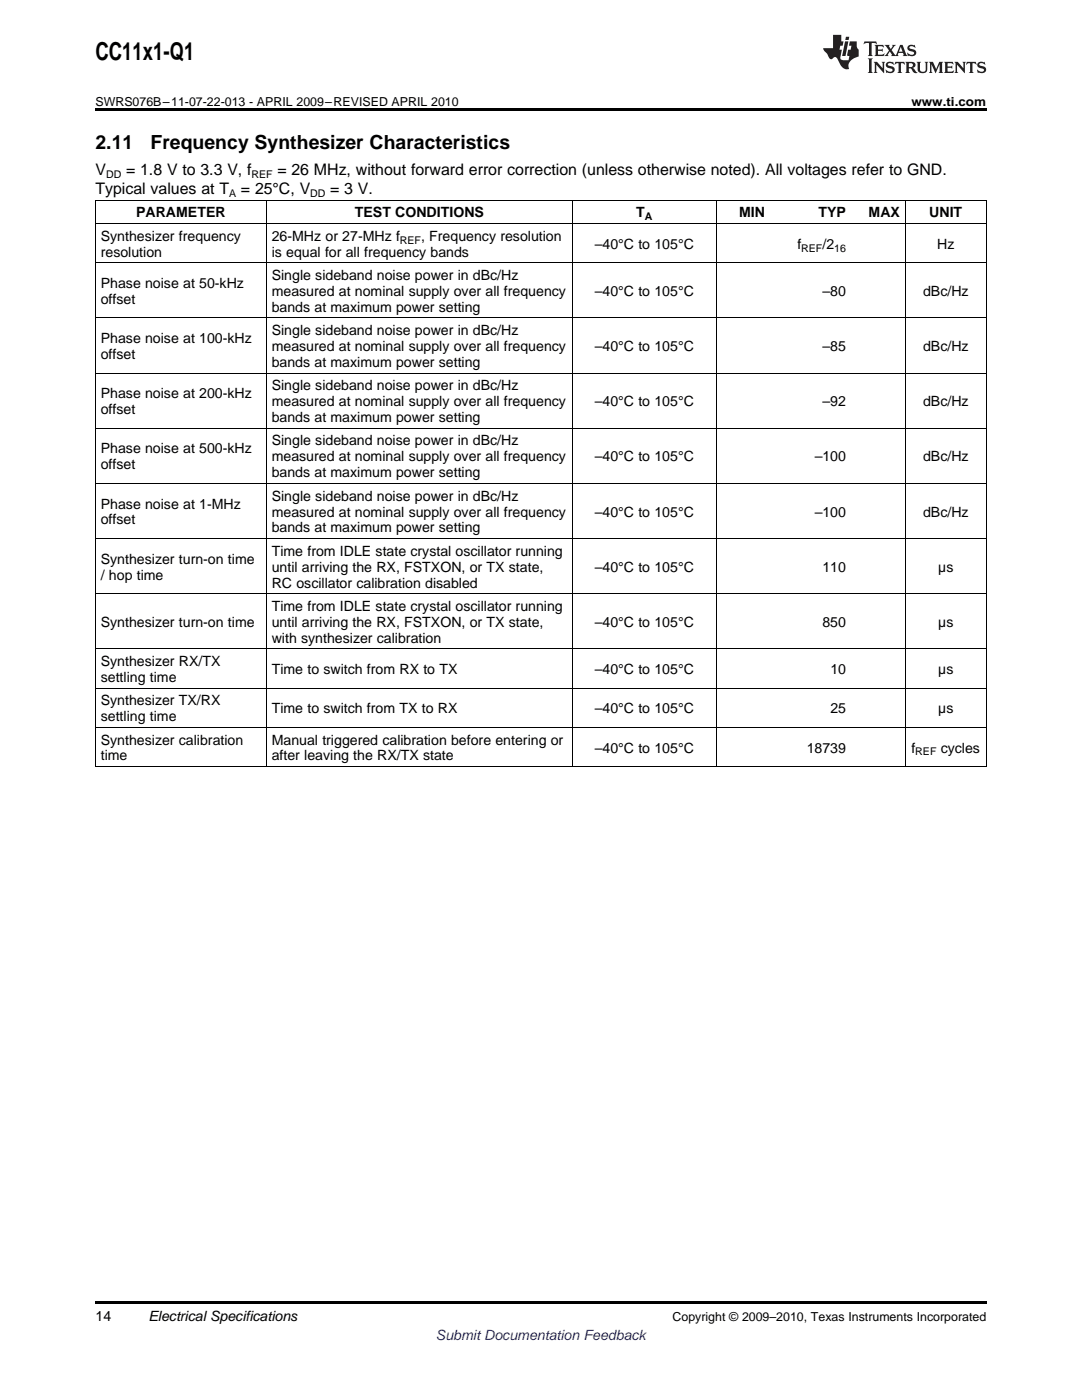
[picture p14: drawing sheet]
<svg xmlns="http://www.w3.org/2000/svg" width="216mm" height="279mm" viewBox="0 0 216 279" stroke-linecap="round" stroke-linejoin="round" font-family="sans-serif">
<defs><g id="words">
<text font-size="4.9" x="19" y="12">CC11x1-Q1</text>
<g font-size="3.9">
<text x="19" y="29.7">2.11</text>
<text x="30" y="29.7">Frequency Synthesizer Characteristics</text>
</g>
<g font-size="3.2">
<text x="19" y="34.9">V</text>
<text x="25.2" y="34.9">= 1.8 V to 3.3 V, f</text>
<text x="55.4" y="34.9">= 26 MHz, without forward error correction (unless otherwise noted). All voltages refer to GND.</text>
<text x="19" y="38.7">Typical values at T</text>
<text x="48.1" y="38.7">= 25°C, V</text>
<text x="65.9" y="38.7">= 3 V.</text>
</g>
<g font-size="2.8">
<text x="27.2" y="43.4">PARAMETER</text>
<text x="70.8" y="43.4">TEST CONDITIONS</text>
<text x="127" y="43.4">T</text>
<text x="147.5" y="43.4">MIN</text>
<text x="163.3" y="43.4">TYP</text>
<text x="173.3" y="43.4">MAX</text>
<text x="185.4" y="43.4">UNIT</text>
<text x="20.1" y="48">Synthesizer frequency</text>
<text x="20.1" y="51.2">resolution</text>
<text x="54.2" y="48">26-MHz or 27-MHz f</text>
<text x="54.2" y="51.2">is equal for all frequency bands</text>
<text x="84" y="48">, Frequency resolution</text>
<text x="118.7" y="49.6">–40°C to 105°C</text>
<text x="159.1" y="49.6">f</text>
<text x="164.1" y="49.6">/2</text>
<text x="187" y="49.6">Hz</text>
<text x="20.1" y="57.5">Phase noise at 50-kHz</text>
<text x="54.2" y="55.9">Single sideband noise power in dBc/Hz</text>
<text x="54.2" y="59.1">measured at nominal supply over all frequency</text>
<text x="118.7" y="59.1">–40°C to 105°C</text>
<text x="164.1" y="59.1">–80</text>
<text x="184.2" y="59.1">dBc/Hz</text>
<text x="20.1" y="60.6">offset</text>
<text x="54.2" y="62.2">bands at maximum power setting</text>
<text x="20.1" y="68.5">Phase noise at 100-kHz</text>
<text x="20.1" y="71.6">offset</text>
<text x="54.2" y="66.9">Single sideband noise power in dBc/Hz</text>
<text x="54.2" y="70.1">measured at nominal supply over all frequency</text>
<text x="118.7" y="70.1">–40°C to 105°C</text>
<text x="164.1" y="70.1">–85</text>
<text x="184.2" y="70.1">dBc/Hz</text>
<text x="54.2" y="73.2">bands at maximum power setting</text>
<text x="54.2" y="77.9">Single sideband noise power in dBc/Hz</text>
<text x="20.1" y="79.5">Phase noise at 200-kHz</text>
<text x="20.1" y="82.7">offset</text>
<text x="54.2" y="81.1">measured at nominal supply over all frequency</text>
<text x="118.7" y="81.1">–40°C to 105°C</text>
<text x="164.1" y="81.1">–92</text>
<text x="184.2" y="81.1">dBc/Hz</text>
<text x="54.2" y="84.2">bands at maximum power setting</text>
<text x="54.2" y="88.9">Single sideband noise power in dBc/Hz</text>
<text x="20.1" y="90.5">Phase noise at 500-kHz</text>
<text x="20.1" y="93.7">offset</text>
<text x="54.2" y="92.1">measured at nominal supply over all frequency</text>
<text x="54.2" y="95.2">bands at maximum power setting</text>
<text x="118.7" y="92.1">–40°C to 105°C</text>
<text x="162.6" y="92.1">–100</text>
<text x="184.2" y="92.1">dBc/Hz</text>
<text x="20.1" y="101.5">Phase noise at 1-MHz</text>
<text x="54.2" y="99.9">Single sideband noise power in dBc/Hz</text>
<text x="20.1" y="104.7">offset</text>
<text x="54.2" y="103.1">measured at nominal supply over all frequency</text>
<text x="54.2" y="106.3">bands at maximum power setting</text>
<text x="118.7" y="103.1">–40°C to 105°C</text>
<text x="162.6" y="103.1">–100</text>
<text x="184.2" y="103.1">dBc/Hz</text>
<text x="20.1" y="112.5">Synthesizer turn-on time</text>
<text x="54.2" y="110.9">Time from IDLE state crystal oscillator running</text>
<text x="20.1" y="115.7">/ hop time</text>
<text x="54.2" y="114.1">until arriving the RX, FSTXON, or TX state,</text>
<text x="54.2" y="117.3">RC oscillator calibration disabled</text>
<text x="118.7" y="114.1">–40°C to 105°C</text>
<text x="164.1" y="114.1">110</text>
<text x="187.2" y="114.1">µs</text>
<text x="20.1" y="125.1">Synthesizer turn-on time</text>
<text x="54.2" y="121.9">Time from IDLE state crystal oscillator running</text>
<text x="54.2" y="125.1">until arriving the RX, FSTXON, or TX state,</text>
<text x="118.7" y="125.1">–40°C to 105°C</text>
<text x="164.1" y="125.1">850</text>
<text x="187.2" y="125.1">µs</text>
<text x="54.2" y="128.3">with synthesizer calibration</text>
<text x="20.1" y="132.9">Synthesizer RX/TX</text>
<text x="20.1" y="136.1">settling time</text>
<text x="54.2" y="134.5">Time to switch from RX to TX</text>
<text x="118.7" y="134.5">–40°C to 105°C</text>
<text x="165.7" y="134.5">10</text>
<text x="187.2" y="134.5">µs</text>
<text x="20.1" y="140.8">Synthesizer TX/RX</text>
<text x="20.1" y="143.9">settling time</text>
<text x="54.2" y="142.3">Time to switch from TX to RX</text>
<text x="118.7" y="142.3">–40°C to 105°C</text>
<text x="165.7" y="142.3">25</text>
<text x="187.2" y="142.3">µs</text>
<text x="20.1" y="148.6">Synthesizer calibration</text>
<text x="54.2" y="148.6">Manual triggered calibration before entering or</text>
<text x="20.1" y="151.8">time</text>
<text x="54.2" y="151.8">after leaving the RX/TX state</text>
<text x="118.7" y="150.2">–40°C to 105°C</text>
<text x="161" y="150.2">18739</text>
<text x="181.9" y="150.2">f</text>
<text x="187.7" y="150.2">cycles</text>
<text x="19" y="263.6">14</text>
<text x="29.6" y="263.6">Electrical Specifications</text>
</g>
<text font-size="2.8" fill="#00f" x="87" y="267.4">Submit Documentation Feedback</text>
<g font-size="2.5">
<text x="19" y="21.1">SWRS076B–11-07-22-013 - APRIL 2009–REVISED APRIL 2010</text>
<text x="181.9" y="21.1">www.ti.com</text>
<text x="134.2" y="263.6">Copyright © 2009–2010, Texas Instruments Incorporated</text>
</g>
<g font-size="2.1">
<text x="21.2" y="35.5">DD</text>
<text x="50.2" y="35.5">REF</text>
<text x="45.7" y="39.4">A</text>
<text x="61.9" y="39.4">DD</text>
<text x="128.7" y="44">A</text>
<text x="79.8" y="48.6">REF</text>
<text x="159.9" y="50.2">REF</text>
<text x="166.4" y="50.2">16</text>
<text x="182.6" y="150.7">REF</text>
</g>
</g></defs>
<g fill="#231f20">
<path d="M172.5 8.3l-.1 .5 .4-.2h.6v.1v2.1l-.2 .4h.9l-.2-.4v-2.1l.1-.1h.5l.5 .2-.2-.5zM174.5 9l.2 .3v1.5l-.2 .4h1.8l.2-.6a1.04 1.04 0 0 1-1.3 .2v-.7h.6l.3 .2v-.6l-.3 .2h-.6v-.6l.8-.1 .4 .3-.2-.5zM176.5 9l.9 1.1-.9 1.1h.8l-.2-.2 .4-.7 .5 .7-.2 .2h1.5l-.2-.2 .2-.4h.9l.1 .4-.2 .2h1l-.3-.3-.7-1.9h-.5l-.9 2-.8-1 .9-1h-.8l.1 .3-.4 .5-.3-.6 .1-.2zM179.7 9.3l.4 1h-.7zM181.3 9.1a.63 .63 0 0 0-.2 .7 .63 .63 0 0 0 .6 .4l.6 .2 .1 .2a.75 .75 0 0 1-.7 .4 .75 .75 0 0 1-.6-.5l.1 .7 .1-.1a1.11 1.11 0 0 0 1.5-.6 1.13 1.13 0 0 0-1.2-.8l-.1-.4a1.04 1.04 0 0 1 1.2 .2l-.2-.5-.2 .1-.4-.2zM173.2 11.7l.2 .3v2.2l-.2 .4h1l-.3-.4v-2.2l.3-.3zM174.3 12.3l.3 .4v1.5l-.3 .4h.8l-.2-.4v-1.3l1.5 1.7v-1.9l.2-.4h-.7l.2 .4v.9l-1.1-1.3zM177 12.5a.62 .62 0 0 0-.2 .7 .62 .62 0 0 0 .6 .4l.6 .1 .1 .3a.76 .76 0 0 1-.7 .3 .76 .76 0 0 1-.7-.4l.2 .7 .1-.1a1.11 1.11 0 0 0 1.5-.6 1.13 1.13 0 0 0-1.2-.8l-.1-.4a1.04 1.04 0 0 1 1.2 .2l-.2-.6-.2 .1-.5-.1zM178.7 12.3l-.2 .7a.61 .61 0 0 1 .8-.4v1.6l-.2 .4h.9l-.2-.4v-1.6a.63 .63 0 0 1 .7 .4l-.1-.7zM180.6 12.3l.3 .4v1.5l-.3 .4h1l-.2-.2-.1-.8 .6 .2a.76 .76 0 0 0 1.2 .7l-1-1a.58 .58 0 0 0 .6-.5 .58 .58 0 0 0-.5-.6zM181.4 12.7l.1-.1a.45 .45 0 0 1 .5 .1 .45 .45 0 0 1 .1 .5l-.8 .2zM182.9 12.3l.2 .2a2.17 2.17 0 0 0 .3 1.9 .99 .99 0 0 0 1.6-.6v-1.1l.2-.4h-.7l.2 .2a1.92 1.92 0 0 1-.2 1.8 .6 .6 0 0 1-.9-.5v-1.1l.2-.4zM185.4 12.3l.2 .4v1.5l-.2 .4h.7l-.2-.4v-1.4l.8 1.8 .8-1.8v1.4l-.2 .4h.9l-.2-.4v-1.5l.2-.4h-.8l-.6 1.5-.6-1.5zM188.4 12.3l.2 .4v1.5l-.2 .4h1.8l.1-.6a1.04 1.04 0 0 1-1.2 .2v-.7h.5l.4 .2v-.6l-.4 .2h-.5v-.7h.8l.3 .3-.1-.6zM190.5 12.3l.2 .4v1.5l-.2 .4h.7l-.2-.4v-1.3l1.5 1.7v-1.9l.2-.4h-.7l.2 .4v.9l-1.1-1.3zM192.9 12.3l-.1 .7a.61 .61 0 0 1 .7-.4l.1 1.6-.3 .4h1l-.3-.4 .1-1.6a.63 .63 0 0 1 .7 .4l-.1-.7zM195.2 12.5a.62 .62 0 0 0-.2 .7 .62 .62 0 0 0 .6 .4l.6 .1 .1 .3a.76 .76 0 0 1-.7 .3 .76 .76 0 0 1-.6-.4l.1 .7 .1-.1a1.11 1.11 0 0 0 1.6-.6 1.13 1.13 0 0 0-1.3-.8l-.1-.4a1.04 1.04 0 0 1 1.2 .2l-.1-.6-.2 .1-.5-.1z"/>
<path d="M166.2 7v2.6h-1.9v.4l.8 .9a.91 .91 0 0 0 1 .9 .56 .56 0 0 1 .5-.4 .56 .56 0 0 1 .5 .3l.4 .8a1.53 1.53 0 0 0 1.9 1.2 1.54 1.54 0 0 1 1-2.1l.9-.3v-1.4a1.52 1.52 0 0 1-.4-1.6h-1.3l-.2 .8h.5l-.2 .8h-.5l-.1 1v.2l.4 .1-.2 .8a1.93 1.93 0 0 1-1.6-.2l.3-1.9h-.5l.2-.8h.4l.2-.8h-.4v-1.3zM168.6 8.3l-.6 2.9h.7l.6-2.9zM168.8 7.3l-.1 .7h.6l.2-.7z"/>
</g>
<path d="M19 21.6h177.8v.6h-177.8zM19 259.7h177.8v.5h-177.8z" fill="#000"/>
<g fill="none" stroke="#000" stroke-width=".2">
<path d="M19 40h177.8M19 52.4h177.8M19 44.6h177.8M19.1 40v113M53.1 40v113M114.2 40v113M142.9 40v113M180.6 40v113M196.8 40v113M19 74.5h177.8M19 63.4h177.8M19 96.5h177.8"/>
<path d="M19 85.5h177.8M19 118.5h177.8M19 107.5h177.8M19 137.3h177.8M19 129.5h177.8M19 153h177.8M19 145.2h177.8"/>
</g>
<use href="#words"/>
</svg>
